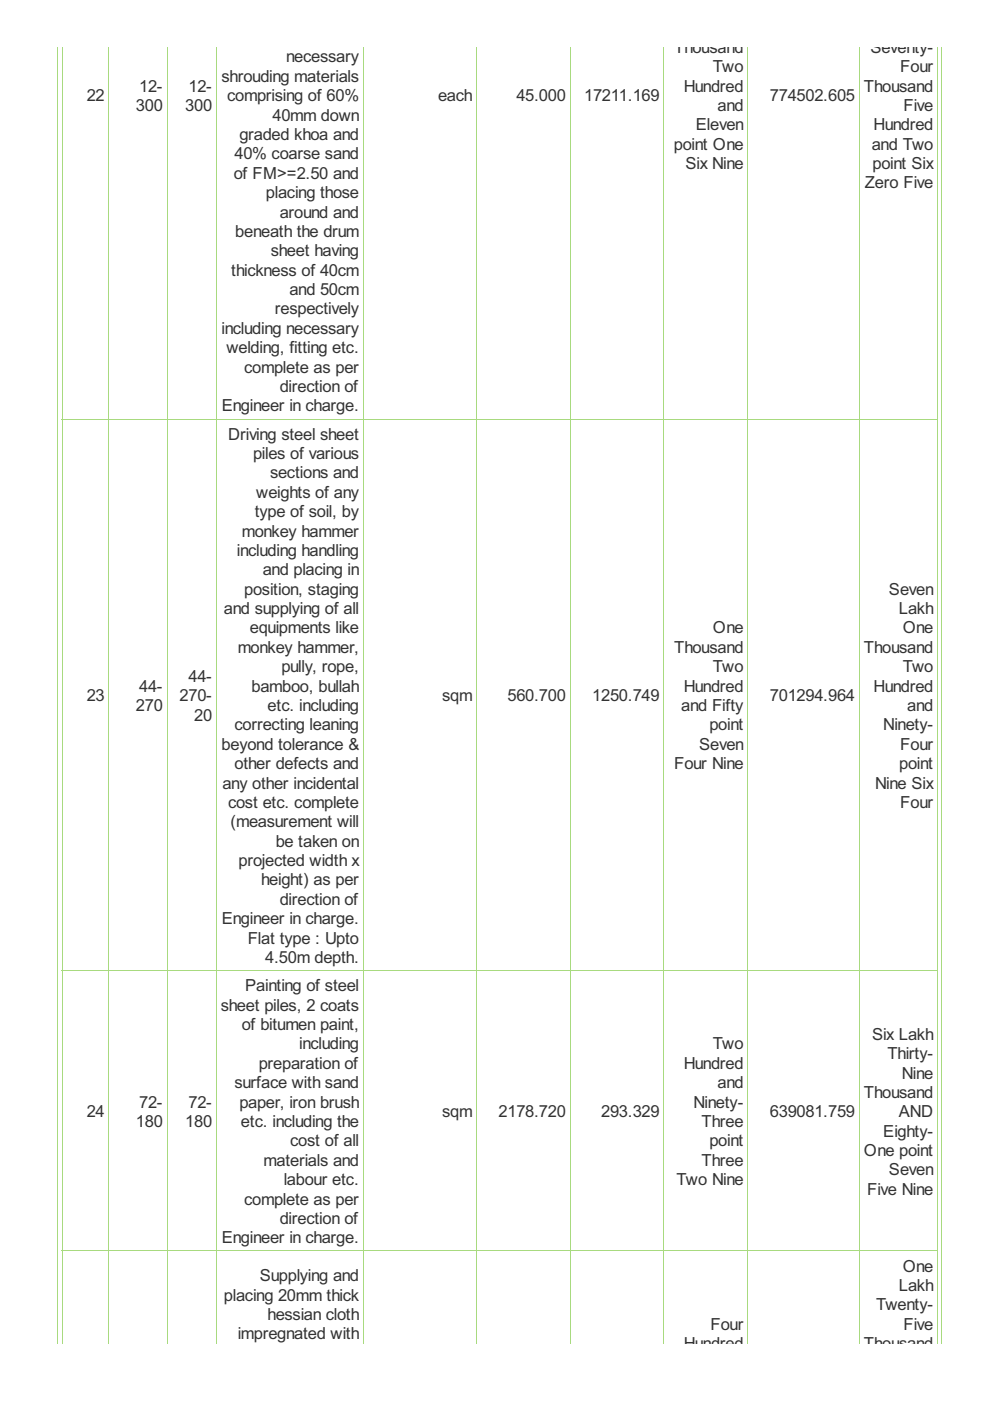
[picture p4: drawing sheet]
<svg xmlns="http://www.w3.org/2000/svg" width="210mm" height="297mm" viewBox="0 0 210 297" stroke-linecap="round" stroke-linejoin="round" font-family="sans-serif">
<defs><g id="words">
<g font-size="3.9" fill="#333">
<text x="142.9" y="11.2">Thousand</text>
<text x="184.5" y="11.2">Seventy-</text>
<text x="47" y="17.4">shrouding materials</text>
<text x="60.7" y="13.2">necessary</text>
<text x="151.2" y="15.3">Two</text>
<text x="190.9" y="15.3">Four</text>
<text x="18.4" y="21.5">22</text>
<text x="28.8" y="23.5">300</text>
<text x="29.5" y="19.4">12-</text>
<text x="39.3" y="23.5">300</text>
<text x="40" y="19.4">12-</text>
<text x="48.2" y="21.5">comprising of 60%</text>
<text x="92.9" y="21.5">each</text>
<text x="109.5" y="21.5">45.000</text>
<text x="123.9" y="21.5">17211.169</text>
<text x="145" y="19.4">Hundred</text>
<text x="152.1" y="23.5">and</text>
<text x="163.3" y="21.5">774502.605</text>
<text x="183.2" y="19.4">Thousand</text>
<text x="191.6" y="23.5">Five</text>
<text x="50.7" y="29.7">graded khoa and</text>
<text x="57.8" y="25.6">40mm down</text>
<text x="147.6" y="27.6">Eleven</text>
<text x="185.2" y="27.6">Hundred</text>
<text x="49.7" y="33.8">40% coarse sand</text>
<text x="142.9" y="31.7">point One</text>
<text x="145.3" y="35.8">Six Nine</text>
<text x="184.8" y="31.7">and Two</text>
<text x="185" y="35.8">point Six</text>
<text x="49.5" y="37.9">of FM&gt;=2.50 and</text>
<text x="183.3" y="40">Zero Five</text>
<text x="56.4" y="42">placing those</text>
<text x="59.3" y="46.1">around and</text>
<text x="49.9" y="50.2">beneath the drum</text>
<text x="49" y="58.5">thickness of 40cm</text>
<text x="57.4" y="54.3">sheet having</text>
<text x="61.4" y="62.6">and 50cm</text>
<text x="47" y="70.8">including necessary</text>
<text x="58.3" y="66.7">respectively</text>
<text x="48" y="74.9">welding, fitting etc.</text>
<text x="51.8" y="79">complete as per</text>
<text x="59.3" y="83.1">direction of</text>
<text x="47" y="87.2">Engineer in charge.</text>
<text x="48.4" y="93.2">Driving steel sheet</text>
<text x="53.7" y="97.3">piles of various</text>
<text x="57.3" y="101.4">sections and</text>
<text x="54.3" y="105.5">weights of any</text>
<text x="51.3" y="113.8">monkey hammer</text>
<text x="54" y="109.7">type of soil, by</text>
<text x="50.2" y="117.9">including handling</text>
<text x="55.7" y="122">and placing in</text>
<text x="47.5" y="130.2">and supplying of all</text>
<text x="51.8" y="126.1">position, staging</text>
<text x="188.5" y="126.1">Seven</text>
<text x="190.5" y="130.2">Lakh</text>
<text x="53" y="134.3">equipments like</text>
<text x="151.2" y="134.3">One</text>
<text x="191.4" y="134.3">One</text>
<text x="50.4" y="138.4">monkey hammer,</text>
<text x="59.7" y="142.5">pully, rope,</text>
<text x="142.9" y="138.4">Thousand</text>
<text x="151.2" y="142.5">Two</text>
<text x="183.2" y="138.4">Thousand</text>
<text x="191.4" y="142.5">Two</text>
<text x="18.4" y="148.7">23</text>
<text x="29.5" y="146.6">44-</text>
<text x="38.1" y="148.7">270-</text>
<text x="40" y="144.6">44-</text>
<text x="53.3" y="146.6">bamboo, bullah</text>
<text x="93.7" y="148.7">sqm</text>
<text x="107.6" y="148.7">560.700</text>
<text x="125.6" y="148.7">1250.749</text>
<text x="145" y="146.6">Hundred</text>
<text x="163.3" y="148.7">701294.964</text>
<text x="185.2" y="146.6">Hundred</text>
<text x="28.8" y="150.8">270</text>
<text x="41.2" y="152.8">20</text>
<text x="49.7" y="154.9">correcting leaning</text>
<text x="56.7" y="150.8">etc. including</text>
<text x="144.4" y="150.8">and Fifty</text>
<text x="150.4" y="154.9">point</text>
<text x="187.3" y="154.9">Ninety-</text>
<text x="192.4" y="150.8">and</text>
<text x="47" y="159">beyond tolerance &amp;</text>
<text x="148.2" y="159">Seven</text>
<text x="190.9" y="159">Four</text>
<text x="47.2" y="167.2">any other incidental</text>
<text x="49.7" y="163.1">other defects and</text>
<text x="142.9" y="163.1">Four Nine</text>
<text x="185.6" y="167.2">Nine Six</text>
<text x="190.7" y="163.1">point</text>
<text x="48.3" y="171.3">cost etc. complete</text>
<text x="190.9" y="171.3">Four</text>
<text x="48.9" y="175.4">(measurement will</text>
<text x="58.5" y="179.5">be taken on</text>
<text x="50.6" y="183.6">projected width x</text>
<text x="55.4" y="187.7">height) as per</text>
<text x="59.3" y="191.9">direction of</text>
<text x="47" y="196">Engineer in charge.</text>
<text x="52.5" y="200.1">Flat type : Upto</text>
<text x="56.2" y="204.2">4.50m depth.</text>
<text x="46.8" y="214.3">sheet piles, 2 coats</text>
<text x="52" y="210.2">Painting of steel</text>
<text x="51.3" y="218.4">of bitumen paint,</text>
<text x="184.9" y="220.4">Six Lakh</text>
<text x="54.9" y="226.6">preparation of</text>
<text x="63.4" y="222.5">including</text>
<text x="145" y="226.6">Hundred</text>
<text x="151.2" y="222.5">Two</text>
<text x="188.1" y="224.6">Thirty-</text>
<text x="49.7" y="230.7">surface with sand</text>
<text x="152.1" y="230.7">and</text>
<text x="183.2" y="232.8">Thousand</text>
<text x="191.2" y="228.7">Nine</text>
<text x="18.4" y="236.9">24</text>
<text x="28.8" y="238.9">180</text>
<text x="29.5" y="234.8">72-</text>
<text x="39.3" y="238.9">180</text>
<text x="40" y="234.8">72-</text>
<text x="50.7" y="234.8">paper, iron brush</text>
<text x="51.1" y="238.9">etc. including the</text>
<text x="93.7" y="236.9">sqm</text>
<text x="105.7" y="236.9">2178.720</text>
<text x="127.5" y="236.9">293.329</text>
<text x="147" y="234.8">Ninety-</text>
<text x="148.8" y="238.9">Three</text>
<text x="163.3" y="236.9">639081.759</text>
<text x="190.5" y="236.9">AND</text>
<text x="61.5" y="243.1">cost of all</text>
<text x="150.4" y="243.1">point</text>
<text x="183.2" y="245.1">One point</text>
<text x="187.3" y="241">Eighty-</text>
<text x="55.9" y="247.2">materials and</text>
<text x="60.2" y="251.3">labour etc.</text>
<text x="143.4" y="251.3">Two Nine</text>
<text x="148.8" y="247.2">Three</text>
<text x="188.5" y="249.2">Seven</text>
<text x="51.8" y="255.4">complete as per</text>
<text x="183.9" y="253.3">Five Nine</text>
<text x="47" y="263.6">Engineer in charge.</text>
<text x="59.3" y="259.5">direction of</text>
<text x="191.4" y="269.6">One</text>
<text x="47.5" y="275.8">placing 20mm thick</text>
<text x="55.1" y="271.7">Supplying and</text>
<text x="190.5" y="273.7">Lakh</text>
<text x="56.7" y="279.9">hessian cloth</text>
<text x="150.6" y="281.9">Four</text>
<text x="185.7" y="277.8">Twenty-</text>
<text x="191.6" y="281.9">Five</text>
<text x="50.4" y="284">impregnated with</text>
<text x="145" y="286">Hundred</text>
<text x="183.2" y="286">Thousand</text>
</g>
</g></defs>
<g fill="none" stroke="#a8da7f" stroke-width=".21">
<path d="M12.1 9.9v275M13.2 9.9v275M23.1 9.9v275M35.4 9.9v275M45.9 9.9v275M77 9.9v275M101 9.9v275M120.9 9.9v275M140.7 9.9v275M158.5 9.9v275M182.2 9.9v275M198.8 9.9v275"/>
<path d="M199.6 9.9v275M13.1 88.8h185.8M13.1 205.8h185.8M13.1 265.2h185.8"/>
</g>
<use href="#words"/>
</svg>
